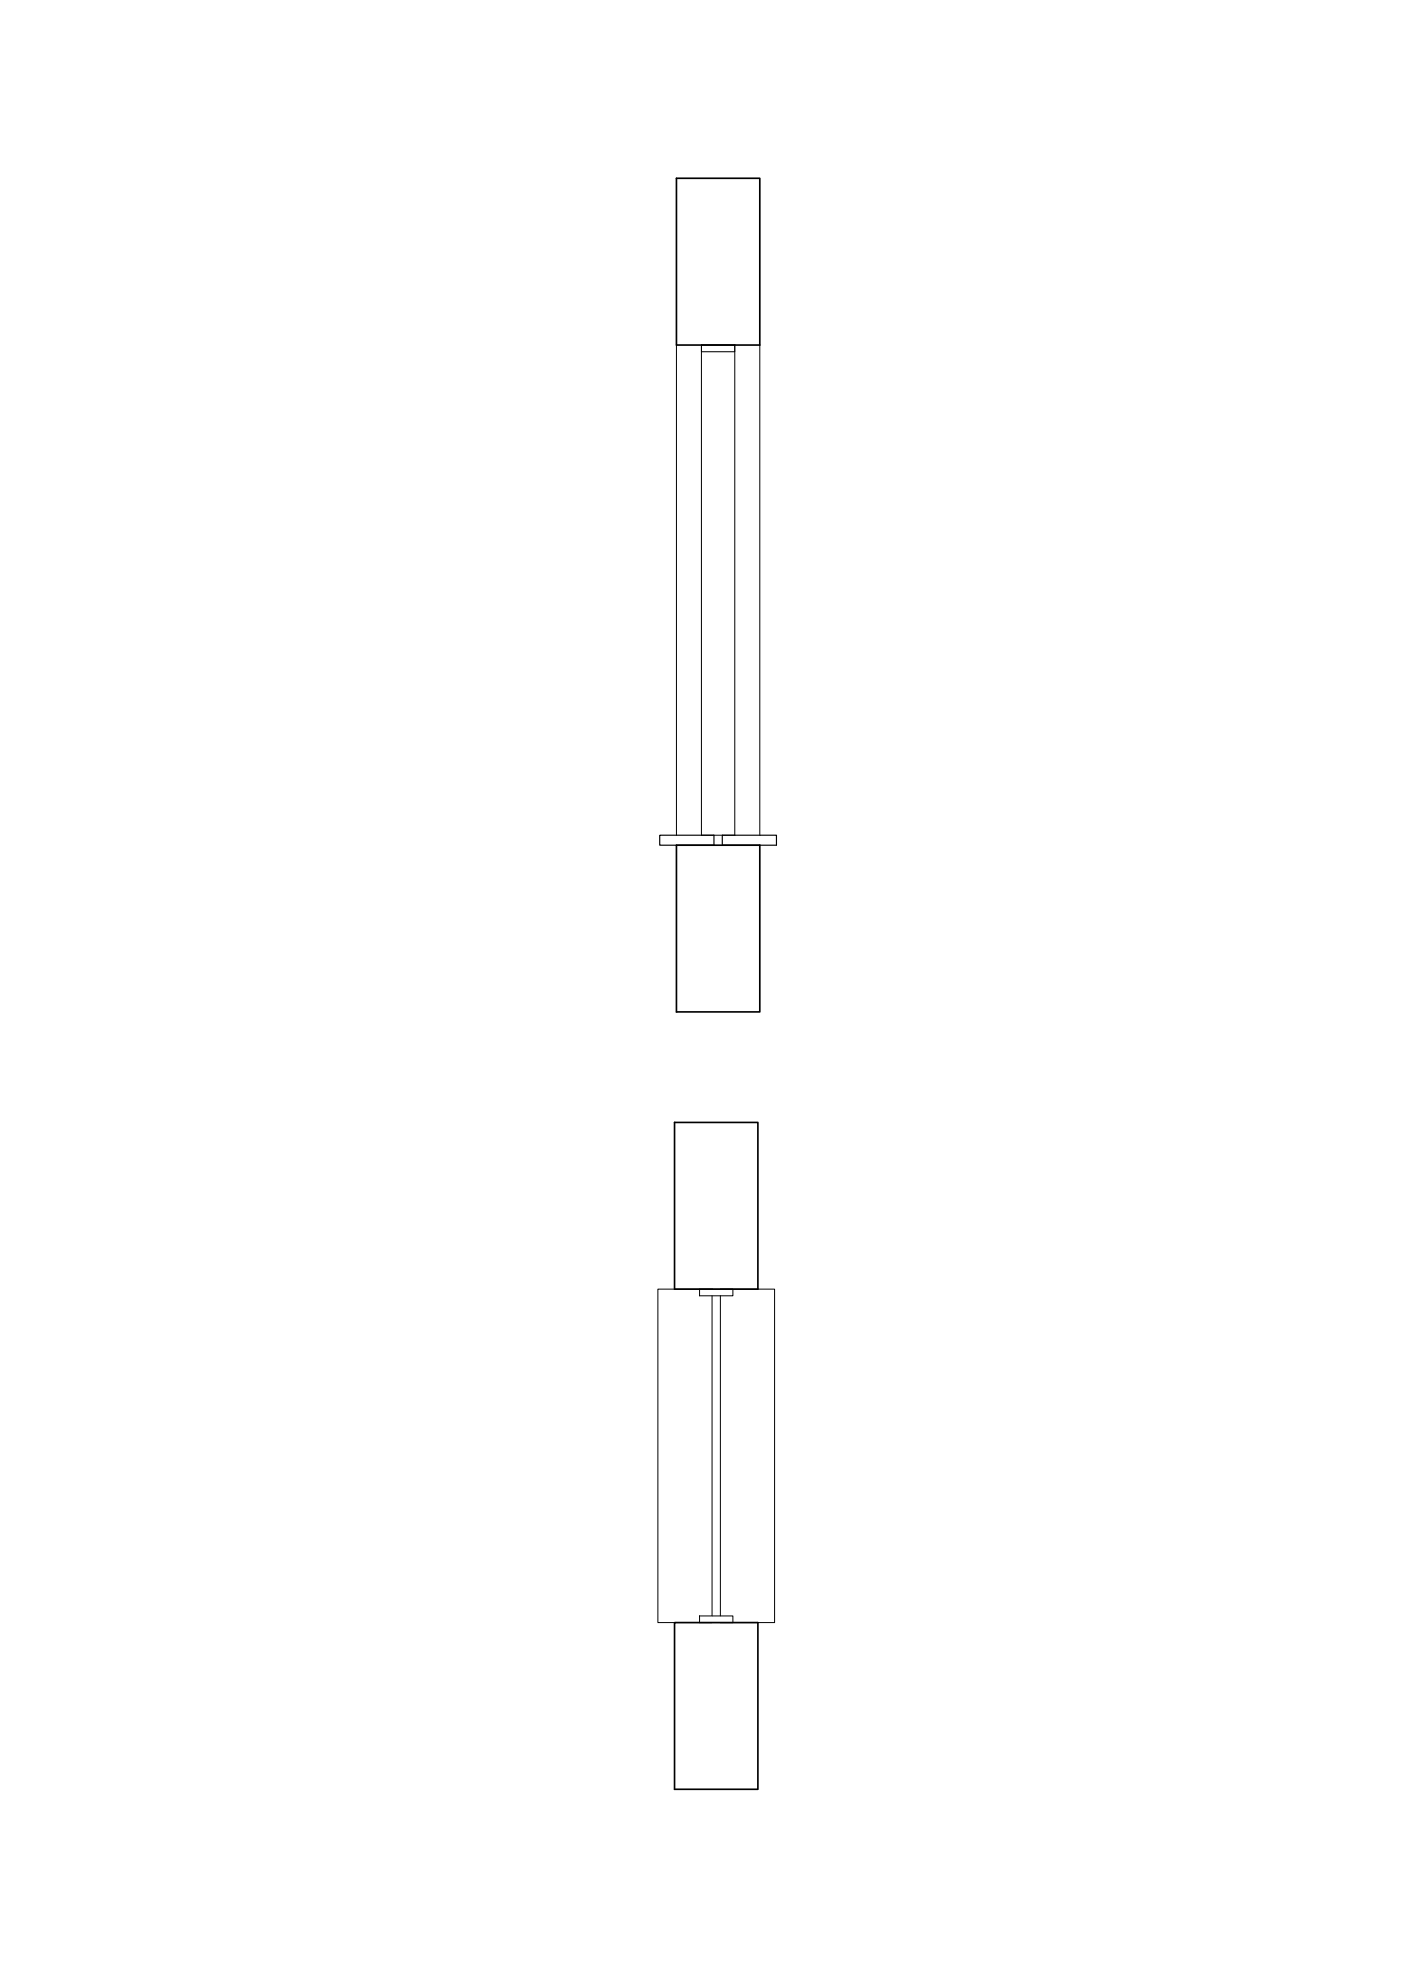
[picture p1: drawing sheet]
<svg xmlns="http://www.w3.org/2000/svg" width="420mm" height="594mm" viewBox="0 0 420 594" stroke-linecap="round" stroke-linejoin="round" font-family="sans-serif">
<!-- layer: setto -->
<path d="M202.9 53.5h25v50h-25zM202.9 253.5h25v50h-25zM202.3 336.6h25v50h-25zM202.3 486.6h25v50h-25z" fill="none" stroke="#000" stroke-width=".5"/>
<!-- layer: finestra -->
<path d="M202.9 103.5v147M227.9 103.5v147" fill="none" stroke="#000" stroke-width=".3"/>
<!-- layer: lastre proiettate -->
<path d="M213.5 386.6h-16.2v100h16.2M213.5 388.6v96M216 386.6h16.3v100h-16.3M216 388.6v96" fill="none" stroke="#000" stroke-width=".3"/>
<!-- layer: lastre -->
<path d="M197.9 250.5h16.2v3h-16.2zM216.6 250.5h16.3v3h-16.3z" fill="none" stroke="#000" stroke-width=".35"/>
<!-- layer: controtelaio proiettato -->
<path d="M210.4 103.5v147h10v-147" fill="none" stroke="#000" stroke-width=".3"/>
<!-- layer: controtelaio -->
<path d="M210.4 103.5h10v2h-10zM210.4 103.5h10M209.8 386.6h10v2h-10zM209.8 484.6h10v2h-10z" fill="none" stroke="#000" stroke-width=".3"/>
</svg>
